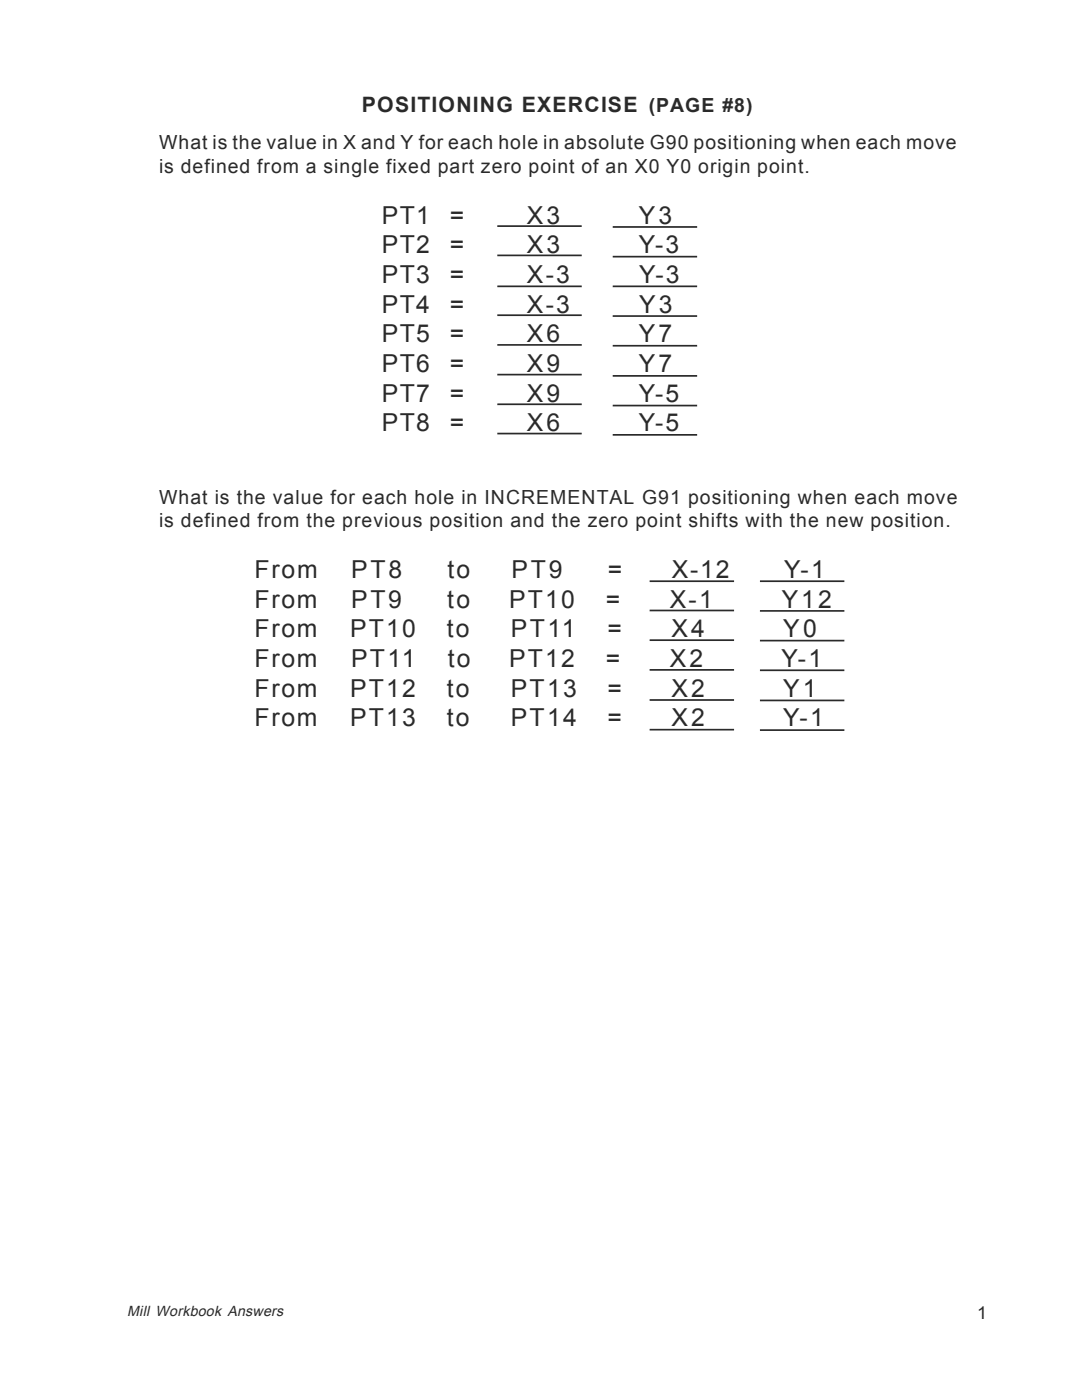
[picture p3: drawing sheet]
<svg xmlns="http://www.w3.org/2000/svg" width="216mm" height="279mm" viewBox="0 0 216 279" stroke-linecap="round" stroke-linejoin="round" font-family="sans-serif">
<defs><g id="words">
<g font-size="4.9" fill="#2b292a">
<text x="76.2" y="44.6">PT1</text>
<text x="89.7" y="44.6">=</text>
<text x="105.1" y="44.6">X3</text>
<text x="127.4" y="44.6">Y3</text>
<text x="76.2" y="50.5">PT2</text>
<text x="89.7" y="50.5">=</text>
<text x="105.1" y="50.5">X3</text>
<text x="127.4" y="50.5">Y-3</text>
<text x="76.2" y="56.5">PT3</text>
<text x="89.7" y="56.5">=</text>
<text x="105.1" y="56.5">X-3</text>
<text x="127.5" y="56.5">Y-3</text>
<text x="76.2" y="62.4">PT4</text>
<text x="89.7" y="62.4">=</text>
<text x="105.1" y="62.4">X-3</text>
<text x="127.5" y="62.4">Y3</text>
<text x="76.2" y="68.3">PT5</text>
<text x="89.7" y="68.3">=</text>
<text x="105.1" y="68.3">X6</text>
<text x="127.4" y="68.3">Y7</text>
<text x="76.2" y="74.3">PT6</text>
<text x="89.7" y="74.3">=</text>
<text x="105.1" y="74.3">X9</text>
<text x="127.4" y="74.3">Y7</text>
<text x="76.2" y="80.2">PT7</text>
<text x="89.7" y="80.2">=</text>
<text x="105.1" y="80.2">X9</text>
<text x="127.4" y="80.2">Y-5</text>
<text x="76.2" y="86.1">PT8</text>
<text x="89.7" y="86.1">=</text>
<text x="105.1" y="86.1">X6</text>
<text x="127.4" y="86.1">Y-5</text>
<text x="50.8" y="115.3">From</text>
<text x="70.1" y="115.3">PT8</text>
<text x="89.3" y="115.3">to</text>
<text x="102.1" y="115.3">PT9</text>
<text x="121.3" y="115.3">=</text>
<text x="134" y="115.3">X-12</text>
<text x="156.5" y="115.3">Y-1</text>
<text x="50.8" y="121.2">From</text>
<text x="70" y="121.2">PT9</text>
<text x="89.2" y="121.2">to</text>
<text x="101.6" y="121.2">PT10</text>
<text x="120.9" y="121.2">=</text>
<text x="133.6" y="121.2">X-1</text>
<text x="156" y="121.2">Y12</text>
<text x="50.8" y="127.2">From</text>
<text x="69.9" y="127.2">PT10</text>
<text x="89.2" y="127.2">to</text>
<text x="102" y="127.2">PT11</text>
<text x="121.2" y="127.2">=</text>
<text x="134" y="127.2">X4</text>
<text x="156.3" y="127.2">Y0</text>
<text x="50.8" y="133.1">From</text>
<text x="70" y="133.1">PT11</text>
<text x="89.3" y="133.1">to</text>
<text x="101.6" y="133.1">PT12</text>
<text x="120.9" y="133.1">=</text>
<text x="133.6" y="133.1">X2</text>
<text x="155.9" y="133.1">Y-1</text>
<text x="50.8" y="139">From</text>
<text x="69.9" y="139">PT12</text>
<text x="89.1" y="139">to</text>
<text x="101.9" y="139">PT13</text>
<text x="121.2" y="139">=</text>
<text x="134" y="139">X2</text>
<text x="156.3" y="139">Y1</text>
<text x="50.8" y="144.9">From</text>
<text x="69.9" y="144.9">PT13</text>
<text x="89.1" y="144.9">to</text>
<text x="101.9" y="144.9">PT14</text>
<text x="121.2" y="144.9">=</text>
<text x="134" y="144.9">X2</text>
<text x="156.3" y="144.9">Y-1</text>
</g>
<text font-size="4.2" fill="#2b292a" x="72.2" y="22.4">POSITIONING EXERCISE (PAGE #8)</text>
<g font-size="3.9" fill="#2b292a">
<text x="31.8" y="29.8">What is the value in X and Y for each hole in absolute G90 positioning when each move</text>
<text x="31.7" y="34.5">is defined from a single fixed part zero point of an X0 Y0 origin point.</text>
<text x="31.8" y="100.5">What is the value for each hole in INCREMENTAL G91 positioning when each move</text>
<text x="31.7" y="105.2">is defined from the previous position and the zero point shifts with the new position.</text>
</g>
<text font-size="3.5" fill="#2b292a" x="195" y="263.1">1</text>
<text font-size="2.9" fill="#2b292a" x="25.4" y="262.6">Mill Workbook Answers</text>
</g></defs>
<g fill="none" stroke="#2b292a" stroke-width=".34">
<path d="M99.2 45.1h16.9M99.2 51h16.9M99.2 57.1h16.9M122.3 57.1h16.8M122.3 45.3h16.8M122.3 51.2h16.8M99.2 62.9h16.9M99.2 68.8h16.9M99.2 74.8h16.9M122.3 63.1h16.8M122.3 69h16.8M122.3 75h16.8"/>
<path d="M99.2 80.7h16.9M99.2 86.5h16.9M122.3 80.9h16.8M122.3 86.8h16.8M129.6 116h16.9M151.6 116h16.9M129.6 121.8h16.9M129.6 127.8h16.9M129.6 133.7h16.9M129.6 139.7h16.9M151.6 121.9h16.9M151.6 127.8h16.9"/>
<path d="M151.6 133.8h16.9M151.6 139.8h16.9M129.6 145.6h16.9M151.6 145.7h16.9"/>
</g>
<use href="#words"/>
</svg>
